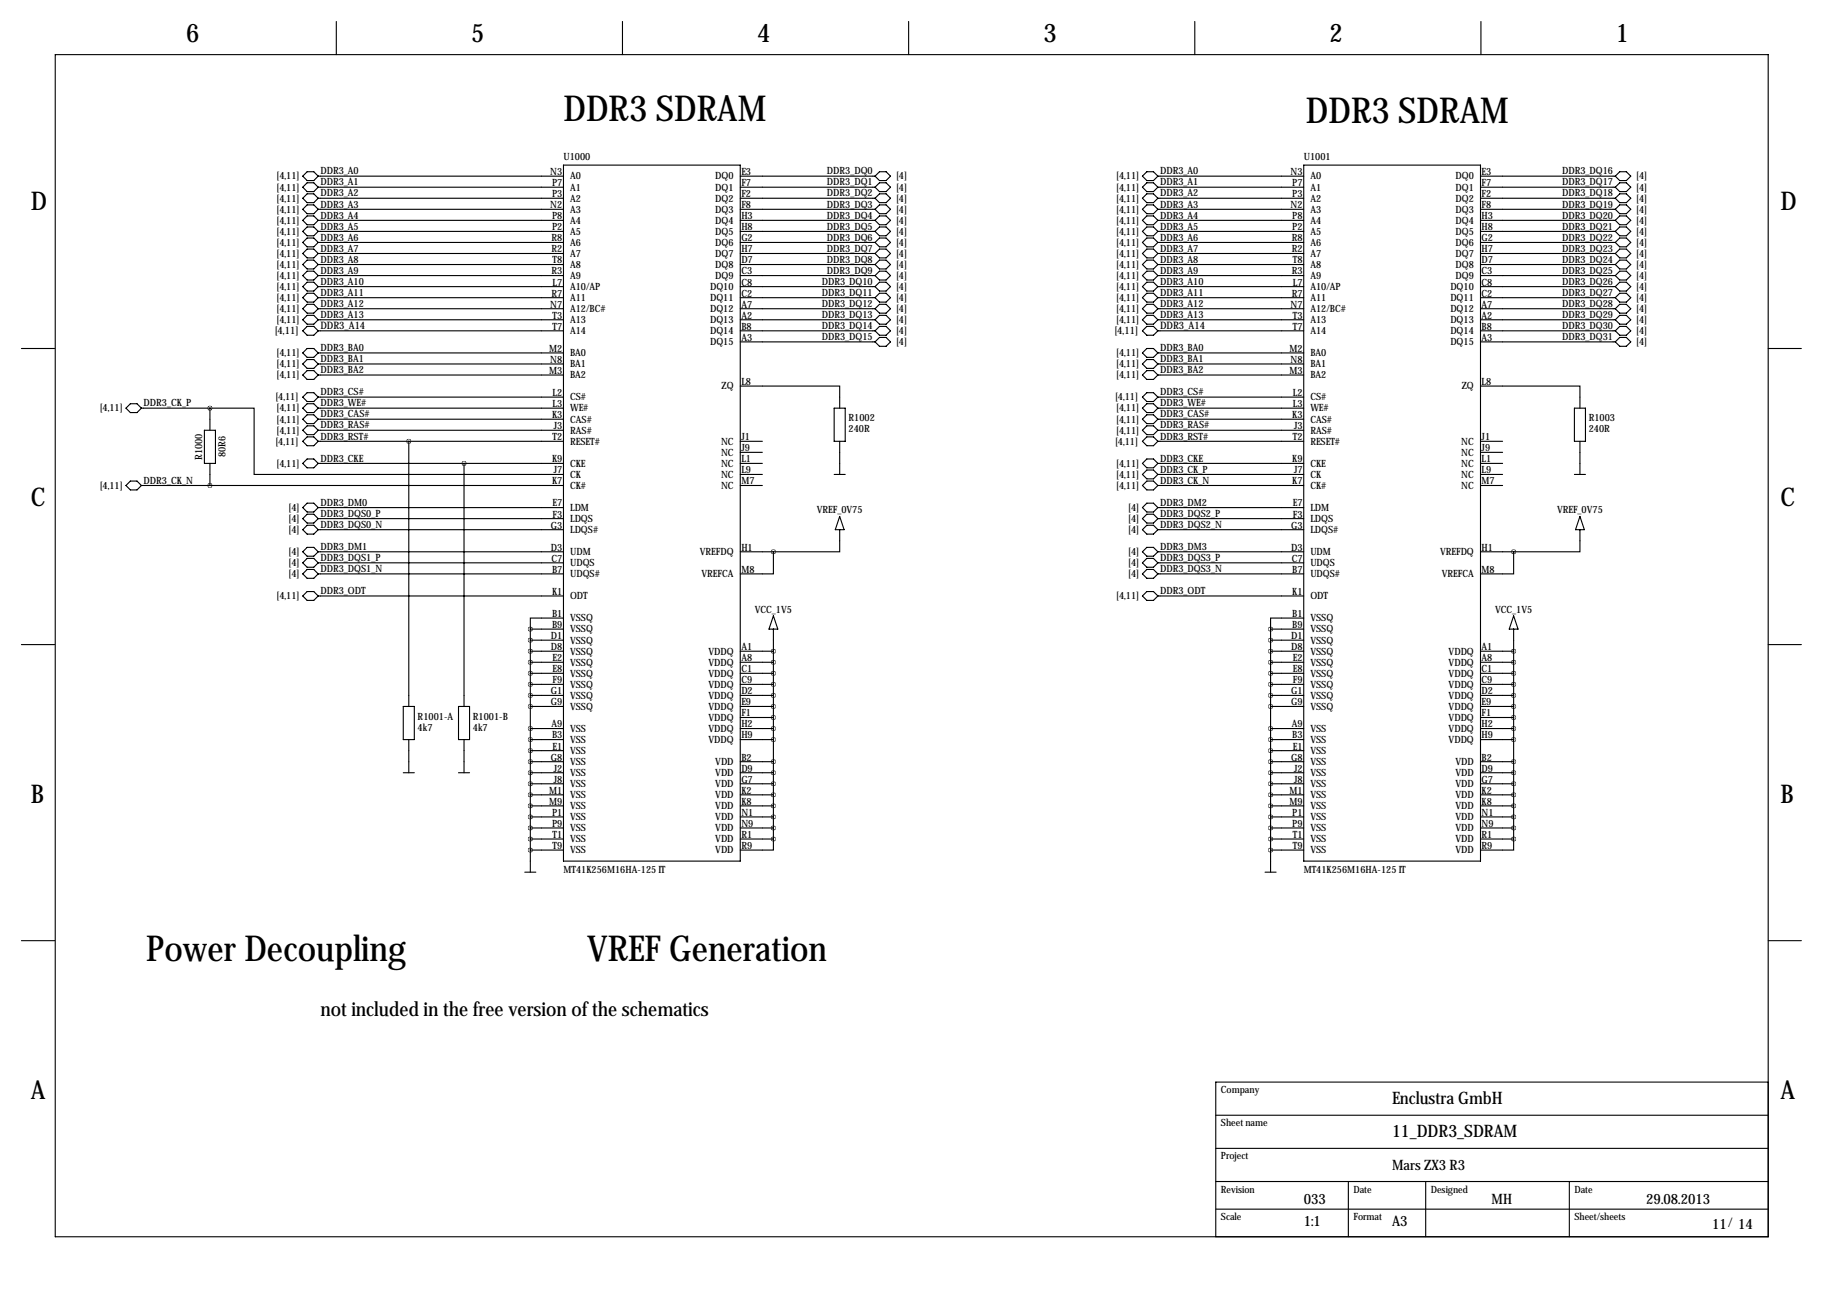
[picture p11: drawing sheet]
<svg xmlns="http://www.w3.org/2000/svg" width="419mm" height="297mm" viewBox="0 0 419 297" stroke-linecap="round" stroke-linejoin="round" font-family="sans-serif">
<defs><g id="words">
<g font-size="8.2">
<text x="129.5" y="27.8">DDR3 SDRAM</text>
<text x="300.2" y="28.3">DDR3 SDRAM</text>
<text x="33.6" y="221">Power Decoupling</text>
<text x="135" y="221">VREF Generation</text>
</g>
<g font-size="5.9">
<text x="42.8" y="9.8">6</text>
<text x="108.3" y="9.8">5</text>
<text x="174.1" y="9.8">4</text>
<text x="239.9" y="9.8">3</text>
<text x="305.7" y="9.8">2</text>
<text x="371.4" y="9.8">1</text>
<text x="7.1" y="48.4">D</text>
<text x="409.3" y="48.4">D</text>
<text x="7.1" y="116.4">C</text>
<text x="409.3" y="116.4">C</text>
<text x="7.1" y="184.5">B</text>
<text x="409.3" y="184.5">B</text>
<text x="7.1" y="252.6">A</text>
<text x="409.3" y="252.6">A</text>
</g>
<text font-size="4.6" x="73.7" y="233.5">not included in the free version of the schematics</text>
<g font-size="4">
<text x="320" y="253.9">Enclustra GmbH</text>
<text x="320" y="261.5">11_DDR3_SDRAM</text>
</g>
<g font-size="3.3">
<text x="320" y="269.1">Mars ZX3 R3</text>
<text x="299.7" y="276.7">033</text>
<text x="299.7" y="281.8">1:1</text>
<text x="320" y="281.8">A3</text>
<text x="342.9" y="276.7">MH</text>
<text x="378.5" y="276.7">29.08.2013</text>
<text x="393.6" y="282.5">11/ 14</text>
</g>
<g font-size="2.4">
<text x="63.1" y="76.8">[4,11]</text>
<text x="73.7" y="75.7">DDR3_A14</text>
<text x="256.2" y="76.8">[4,11]</text>
<text x="266.7" y="75.7">DDR3_A14</text>
</g>
<g font-size="2.3">
<text x="63.6" y="41.3">[4,11]</text>
<text x="73.7" y="40.1">DDR3_A0</text>
<text x="126.5" y="40.2">N3</text>
<text x="129.5" y="36.7">U1000</text>
<text x="131.1" y="41.3">A0</text>
<text x="164.4" y="41.3">DQ0</text>
<text x="170.4" y="40.2">E3</text>
<text x="190.1" y="40.1">DDR3_DQ0</text>
<text x="206" y="41.3">[4]</text>
<text x="256.6" y="41.3">[4,11]</text>
<text x="266.7" y="40.1">DDR3_A0</text>
<text x="296.7" y="40.2">N3</text>
<text x="299.7" y="36.7">U1001</text>
<text x="301.2" y="41.3">A0</text>
<text x="334.6" y="41.3">DQ0</text>
<text x="340.6" y="40.2">E3</text>
<text x="359.1" y="40.1">DDR3_DQ16</text>
<text x="376.2" y="41.3">[4]</text>
<text x="63.6" y="43.8">[4,11]</text>
<text x="63.6" y="46.3">[4,11]</text>
<text x="73.7" y="42.6">DDR3_A1</text>
<text x="73.7" y="45.2">DDR3_A2</text>
<text x="73.7" y="47.7">DDR3_A3</text>
<text x="126.5" y="47.9">N2</text>
<text x="126.9" y="42.8">P7</text>
<text x="126.9" y="45.3">P3</text>
<text x="131.1" y="43.8">A1</text>
<text x="131.1" y="46.3">A2</text>
<text x="164.4" y="43.8">DQ1</text>
<text x="164.4" y="46.3">DQ2</text>
<text x="170.4" y="42.8">F7</text>
<text x="170.4" y="45.3">F2</text>
<text x="170.4" y="47.9">F8</text>
<text x="190.1" y="42.6">DDR3_DQ1</text>
<text x="190.1" y="45.2">DDR3_DQ2</text>
<text x="190.1" y="47.7">DDR3_DQ3</text>
<text x="206" y="43.8">[4]</text>
<text x="206" y="46.3">[4]</text>
<text x="256.6" y="43.8">[4,11]</text>
<text x="256.6" y="46.3">[4,11]</text>
<text x="266.7" y="42.6">DDR3_A1</text>
<text x="266.7" y="45.2">DDR3_A2</text>
<text x="266.7" y="47.7">DDR3_A3</text>
<text x="296.7" y="47.9">N2</text>
<text x="297.1" y="42.8">P7</text>
<text x="297.1" y="45.3">P3</text>
<text x="301.2" y="43.8">A1</text>
<text x="301.2" y="46.3">A2</text>
<text x="334.6" y="43.8">DQ1</text>
<text x="334.6" y="46.3">DQ2</text>
<text x="340.6" y="42.8">F7</text>
<text x="340.6" y="45.3">F2</text>
<text x="340.6" y="47.9">F8</text>
<text x="359.1" y="42.6">DDR3_DQ17</text>
<text x="359.1" y="45.2">DDR3_DQ18</text>
<text x="359.1" y="47.7">DDR3_DQ19</text>
<text x="376.2" y="43.8">[4]</text>
<text x="376.2" y="46.3">[4]</text>
<text x="63.6" y="48.9">[4,11]</text>
<text x="63.6" y="51.4">[4,11]</text>
<text x="63.6" y="54">[4,11]</text>
<text x="73.7" y="50.3">DDR3_A4</text>
<text x="73.7" y="52.8">DDR3_A5</text>
<text x="126.9" y="50.4">P8</text>
<text x="126.9" y="52.9">P2</text>
<text x="131.1" y="48.9">A3</text>
<text x="131.1" y="51.4">A4</text>
<text x="131.1" y="54">A5</text>
<text x="164.4" y="48.9">DQ3</text>
<text x="164.4" y="51.4">DQ4</text>
<text x="164.4" y="54">DQ5</text>
<text x="170.4" y="50.4">H3</text>
<text x="170.4" y="52.9">H8</text>
<text x="190.1" y="50.3">DDR3_DQ4</text>
<text x="190.1" y="52.8">DDR3_DQ5</text>
<text x="206" y="48.9">[4]</text>
<text x="206" y="51.4">[4]</text>
<text x="206" y="54">[4]</text>
<text x="256.6" y="48.9">[4,11]</text>
<text x="256.6" y="51.4">[4,11]</text>
<text x="256.6" y="54">[4,11]</text>
<text x="266.7" y="50.3">DDR3_A4</text>
<text x="266.7" y="52.8">DDR3_A5</text>
<text x="297.1" y="50.4">P8</text>
<text x="297.1" y="52.9">P2</text>
<text x="301.2" y="48.9">A3</text>
<text x="301.2" y="51.4">A4</text>
<text x="301.2" y="54">A5</text>
<text x="334.6" y="48.9">DQ3</text>
<text x="334.6" y="51.4">DQ4</text>
<text x="334.6" y="54">DQ5</text>
<text x="340.6" y="50.4">H3</text>
<text x="340.6" y="52.9">H8</text>
<text x="359.1" y="50.3">DDR3_DQ20</text>
<text x="359.1" y="52.8">DDR3_DQ21</text>
<text x="376.2" y="48.9">[4]</text>
<text x="376.2" y="51.4">[4]</text>
<text x="376.2" y="54">[4]</text>
<text x="63.6" y="56.5">[4,11]</text>
<text x="63.6" y="59">[4,11]</text>
<text x="73.7" y="55.3">DDR3_A6</text>
<text x="73.7" y="57.9">DDR3_A7</text>
<text x="126.8" y="55.5">R8</text>
<text x="126.8" y="58">R2</text>
<text x="131.1" y="56.5">A6</text>
<text x="131.1" y="59">A7</text>
<text x="164.4" y="56.5">DQ6</text>
<text x="164.4" y="59">DQ7</text>
<text x="170.4" y="55.5">G2</text>
<text x="170.4" y="58">H7</text>
<text x="190.1" y="55.3">DDR3_DQ6</text>
<text x="190.1" y="57.9">DDR3_DQ7</text>
<text x="206" y="56.5">[4]</text>
<text x="206" y="59">[4]</text>
<text x="256.6" y="56.5">[4,11]</text>
<text x="256.6" y="59">[4,11]</text>
<text x="266.7" y="55.3">DDR3_A6</text>
<text x="266.7" y="57.9">DDR3_A7</text>
<text x="297" y="55.5">R8</text>
<text x="297" y="58">R2</text>
<text x="301.2" y="56.5">A6</text>
<text x="301.2" y="59">A7</text>
<text x="334.6" y="56.5">DQ6</text>
<text x="334.6" y="59">DQ7</text>
<text x="340.6" y="55.5">G2</text>
<text x="340.6" y="58">H7</text>
<text x="359.1" y="55.3">DDR3_DQ22</text>
<text x="359.1" y="57.9">DDR3_DQ23</text>
<text x="376.2" y="56.5">[4]</text>
<text x="376.2" y="59">[4]</text>
<text x="63.6" y="61.6">[4,11]</text>
<text x="63.6" y="64.1">[4,11]</text>
<text x="73.7" y="60.4">DDR3_A8</text>
<text x="73.7" y="63">DDR3_A9</text>
<text x="73.7" y="65.5">DDR3_A10</text>
<text x="126.8" y="63.1">R3</text>
<text x="127" y="60.6">T8</text>
<text x="127" y="65.6">L7</text>
<text x="131.1" y="61.6">A8</text>
<text x="131.1" y="64.1">A9</text>
<text x="164.4" y="61.6">DQ8</text>
<text x="164.4" y="64.1">DQ9</text>
<text x="170.4" y="60.6">D7</text>
<text x="170.4" y="63.1">C3</text>
<text x="170.4" y="65.6">C8</text>
<text x="188.9" y="65.5">DDR3_DQ10</text>
<text x="190.1" y="60.4">DDR3_DQ8</text>
<text x="190.1" y="63">DDR3_DQ9</text>
<text x="206" y="61.6">[4]</text>
<text x="206" y="64.1">[4]</text>
<text x="256.6" y="61.6">[4,11]</text>
<text x="256.6" y="64.1">[4,11]</text>
<text x="266.7" y="60.4">DDR3_A8</text>
<text x="266.7" y="63">DDR3_A9</text>
<text x="266.7" y="65.5">DDR3_A10</text>
<text x="297" y="63.1">R3</text>
<text x="297.2" y="60.6">T8</text>
<text x="297.2" y="65.6">L7</text>
<text x="301.2" y="61.6">A8</text>
<text x="301.2" y="64.1">A9</text>
<text x="334.6" y="61.6">DQ8</text>
<text x="334.6" y="64.1">DQ9</text>
<text x="340.6" y="60.6">D7</text>
<text x="340.6" y="63.1">C3</text>
<text x="340.6" y="65.6">C8</text>
<text x="359.1" y="60.4">DDR3_DQ24</text>
<text x="359.1" y="63">DDR3_DQ25</text>
<text x="359.1" y="65.5">DDR3_DQ26</text>
<text x="376.2" y="61.6">[4]</text>
<text x="376.2" y="64.1">[4]</text>
<text x="63.6" y="66.7">[4,11]</text>
<text x="63.6" y="69.2">[4,11]</text>
<text x="63.6" y="71.7">[4,11]</text>
<text x="73.7" y="68">DDR3_A11</text>
<text x="73.7" y="70.6">DDR3_A12</text>
<text x="126.5" y="70.7">N7</text>
<text x="126.8" y="68.2">R7</text>
<text x="131.1" y="66.7">A10/AP</text>
<text x="131.1" y="69.2">A11</text>
<text x="131.1" y="71.7">A12/BC#</text>
<text x="163.3" y="66.7">DQ10</text>
<text x="163.3" y="69.2">DQ11</text>
<text x="163.3" y="71.7">DQ12</text>
<text x="170.4" y="68.2">C2</text>
<text x="170.4" y="70.7">A7</text>
<text x="188.9" y="68">DDR3_DQ11</text>
<text x="188.9" y="70.6">DDR3_DQ12</text>
<text x="206" y="66.7">[4]</text>
<text x="206" y="69.2">[4]</text>
<text x="206" y="71.7">[4]</text>
<text x="256.6" y="66.7">[4,11]</text>
<text x="256.6" y="69.2">[4,11]</text>
<text x="256.6" y="71.7">[4,11]</text>
<text x="266.7" y="68">DDR3_A11</text>
<text x="266.7" y="70.6">DDR3_A12</text>
<text x="296.7" y="70.7">N7</text>
<text x="297" y="68.2">R7</text>
<text x="301.2" y="66.7">A10/AP</text>
<text x="301.2" y="69.2">A11</text>
<text x="301.2" y="71.7">A12/BC#</text>
<text x="333.4" y="66.7">DQ10</text>
<text x="333.4" y="69.2">DQ11</text>
<text x="333.4" y="71.7">DQ12</text>
<text x="340.6" y="68.2">C2</text>
<text x="340.6" y="70.7">A7</text>
<text x="359.1" y="68">DDR3_DQ27</text>
<text x="359.1" y="70.6">DDR3_DQ28</text>
<text x="376.2" y="66.7">[4]</text>
<text x="376.2" y="69.2">[4]</text>
<text x="376.2" y="71.7">[4]</text>
<text x="63.6" y="74.3">[4,11]</text>
<text x="73.7" y="73.1">DDR3_A13</text>
<text x="127" y="73.3">T3</text>
<text x="127" y="75.8">T7</text>
<text x="131.1" y="74.3">A13</text>
<text x="131.1" y="76.8">A14</text>
<text x="163.3" y="74.3">DQ13</text>
<text x="163.3" y="76.8">DQ14</text>
<text x="170.4" y="73.3">A2</text>
<text x="170.4" y="75.8">B8</text>
<text x="188.9" y="73.1">DDR3_DQ13</text>
<text x="188.9" y="75.7">DDR3_DQ14</text>
<text x="206" y="74.3">[4]</text>
<text x="206" y="76.8">[4]</text>
<text x="256.6" y="74.3">[4,11]</text>
<text x="266.7" y="73.1">DDR3_A13</text>
<text x="297.2" y="73.3">T3</text>
<text x="297.2" y="75.8">T7</text>
<text x="301.2" y="74.3">A13</text>
<text x="301.2" y="76.8">A14</text>
<text x="333.4" y="74.3">DQ13</text>
<text x="333.4" y="76.8">DQ14</text>
<text x="340.6" y="73.3">A2</text>
<text x="340.6" y="75.8">B8</text>
<text x="359.1" y="73.1">DDR3_DQ29</text>
<text x="359.1" y="75.7">DDR3_DQ30</text>
<text x="376.2" y="74.3">[4]</text>
<text x="376.2" y="76.8">[4]</text>
<text x="63.6" y="81.9">[4,11]</text>
<text x="73.7" y="80.7">DDR3_BA0</text>
<text x="73.7" y="83.3">DDR3_BA1</text>
<text x="126.3" y="80.9">M2</text>
<text x="126.5" y="83.4">N8</text>
<text x="131.1" y="81.9">BA0</text>
<text x="163.3" y="79.4">DQ15</text>
<text x="170.4" y="78.3">A3</text>
<text x="188.9" y="78.2">DDR3_DQ15</text>
<text x="206" y="79.4">[4]</text>
<text x="256.6" y="81.9">[4,11]</text>
<text x="266.7" y="80.7">DDR3_BA0</text>
<text x="266.7" y="83.3">DDR3_BA1</text>
<text x="296.4" y="80.9">M2</text>
<text x="296.7" y="83.4">N8</text>
<text x="301.2" y="81.9">BA0</text>
<text x="333.4" y="79.4">DQ15</text>
<text x="340.6" y="78.3">A3</text>
<text x="359.1" y="78.2">DDR3_DQ31</text>
<text x="376.2" y="79.4">[4]</text>
<text x="63.6" y="84.4">[4,11]</text>
<text x="63.6" y="87">[4,11]</text>
<text x="73.7" y="85.8">DDR3_BA2</text>
<text x="126.3" y="86">M3</text>
<text x="131.1" y="84.4">BA1</text>
<text x="131.1" y="87">BA2</text>
<text x="165.9" y="89.5">ZQ</text>
<text x="170.4" y="88.5">L8</text>
<text x="256.6" y="84.4">[4,11]</text>
<text x="256.6" y="87">[4,11]</text>
<text x="266.7" y="85.8">DDR3_BA2</text>
<text x="296.4" y="86">M3</text>
<text x="301.2" y="84.4">BA1</text>
<text x="301.2" y="87">BA2</text>
<text x="336.1" y="89.5">ZQ</text>
<text x="340.6" y="88.5">L8</text>
<text x="22.9" y="94.6">[4,11]</text>
<text x="33" y="93.4">DDR3_CK_P</text>
<text x="63.3" y="92.1">[4,11]</text>
<text x="63.6" y="94.6">[4,11]</text>
<text x="73.7" y="96">DDR3_CAS#</text>
<text x="73.7" y="93.4">DDR3_WE#</text>
<text x="73.7" y="90.9">DDR3_CS#</text>
<text x="127" y="91">L2</text>
<text x="127" y="93.6">L3</text>
<text x="131.1" y="92.1">CS#</text>
<text x="131.1" y="94.6">WE#</text>
<text x="256.3" y="92.1">[4,11]</text>
<text x="256.6" y="94.6">[4,11]</text>
<text x="266.7" y="96">DDR3_CAS#</text>
<text x="266.7" y="93.4">DDR3_WE#</text>
<text x="266.7" y="90.9">DDR3_CS#</text>
<text x="297.2" y="91">L2</text>
<text x="297.2" y="93.6">L3</text>
<text x="301.2" y="92.1">CS#</text>
<text x="301.2" y="94.6">WE#</text>
<text x="63.6" y="97.1">[4,11]</text>
<text x="63.6" y="99.7">[4,11]</text>
<text x="73.7" y="98.5">DDR3_RAS#</text>
<text x="73.7" y="101.1">DDR3_RST#</text>
<text x="126.9" y="96.1">K3</text>
<text x="127" y="101.2">T2</text>
<text x="127.3" y="98.7">J3</text>
<text x="131.1" y="97.1">CAS#</text>
<text x="131.1" y="99.7">RAS#</text>
<text x="170.4" y="101.2">J1</text>
<text x="195.1" y="96.9">R1002</text>
<text x="195.1" y="99.4">240R</text>
<text x="256.6" y="97.1">[4,11]</text>
<text x="256.6" y="99.7">[4,11]</text>
<text x="266.7" y="98.5">DDR3_RAS#</text>
<text x="266.7" y="101.1">DDR3_RST#</text>
<text x="297.1" y="96.1">K3</text>
<text x="297.2" y="101.2">T2</text>
<text x="297.5" y="98.7">J3</text>
<text x="301.2" y="97.1">CAS#</text>
<text x="301.2" y="99.7">RAS#</text>
<text x="340.6" y="101.2">J1</text>
<text x="365.3" y="96.9">R1003</text>
<text x="365.3" y="99.4">240R</text>
<text x="46.5" y="105.8" transform="rotate(-90 46.5 105.8)">R1000</text>
<text x="51.8" y="105.2" transform="rotate(-90 51.8 105.2)">80R6</text>
<text x="63.3" y="102.2">[4,11]</text>
<text x="63.6" y="107.3">[4,11]</text>
<text x="73.7" y="106.1">DDR3_CKE</text>
<text x="126.9" y="106.3">K9</text>
<text x="131.1" y="102.2">RESET#</text>
<text x="131.1" y="107.3">CKE</text>
<text x="165.8" y="102.2">NC</text>
<text x="165.8" y="104.8">NC</text>
<text x="165.8" y="107.3">NC</text>
<text x="170.4" y="103.7">J9</text>
<text x="170.4" y="106.3">L1</text>
<text x="256.3" y="102.2">[4,11]</text>
<text x="256.6" y="107.3">[4,11]</text>
<text x="266.7" y="106.1">DDR3_CKE</text>
<text x="297.1" y="106.3">K9</text>
<text x="301.2" y="102.2">RESET#</text>
<text x="301.2" y="107.3">CKE</text>
<text x="335.9" y="102.2">NC</text>
<text x="335.9" y="104.8">NC</text>
<text x="335.9" y="107.3">NC</text>
<text x="340.6" y="103.7">J9</text>
<text x="340.6" y="106.3">L1</text>
<text x="22.9" y="112.4">[4,11]</text>
<text x="33" y="111.2">DDR3_CK_N</text>
<text x="126.9" y="111.4">K7</text>
<text x="127.3" y="108.8">J7</text>
<text x="131.1" y="109.8">CK</text>
<text x="131.1" y="112.4">CK#</text>
<text x="165.8" y="109.8">NC</text>
<text x="165.8" y="112.4">NC</text>
<text x="170.4" y="108.8">L9</text>
<text x="170.4" y="111.4">M7</text>
<text x="256.6" y="109.8">[4,11]</text>
<text x="256.6" y="112.4">[4,11]</text>
<text x="266.7" y="108.7">DDR3_CK_P</text>
<text x="266.7" y="111.2">DDR3_CK_N</text>
<text x="297.1" y="111.4">K7</text>
<text x="297.5" y="108.8">J7</text>
<text x="301.2" y="109.8">CK</text>
<text x="301.2" y="112.4">CK#</text>
<text x="335.9" y="109.8">NC</text>
<text x="335.9" y="112.4">NC</text>
<text x="340.6" y="108.8">L9</text>
<text x="340.6" y="111.4">M7</text>
<text x="66.3" y="117.5">[4]</text>
<text x="73.7" y="116.3">DDR3_DM0</text>
<text x="73.7" y="118.8">DDR3_DQS0_P</text>
<text x="127" y="116.4">E7</text>
<text x="127" y="119">F3</text>
<text x="131.1" y="117.5">LDM</text>
<text x="187.8" y="118">VREF_0V75</text>
<text x="259.4" y="117.5">[4]</text>
<text x="266.7" y="116.3">DDR3_DM2</text>
<text x="266.7" y="118.8">DDR3_DQS2_P</text>
<text x="297.2" y="116.4">E7</text>
<text x="297.2" y="119">F3</text>
<text x="301.2" y="117.5">LDM</text>
<text x="357.9" y="118">VREF_0V75</text>
<text x="66.3" y="120">[4]</text>
<text x="66.3" y="122.5">[4]</text>
<text x="73.7" y="121.4">DDR3_DQS0_N</text>
<text x="126.7" y="121.5">G3</text>
<text x="131.1" y="120">LDQS</text>
<text x="131.1" y="122.5">LDQS#</text>
<text x="259.4" y="120">[4]</text>
<text x="259.4" y="122.5">[4]</text>
<text x="266.7" y="121.4">DDR3_DQS2_N</text>
<text x="296.8" y="121.5">G3</text>
<text x="301.2" y="120">LDQS</text>
<text x="301.2" y="122.5">LDQS#</text>
<text x="66.3" y="127.6">[4]</text>
<text x="66.3" y="130.2">[4]</text>
<text x="73.7" y="126.5">DDR3_DM1</text>
<text x="73.7" y="129">DDR3_DQS1_P</text>
<text x="73.7" y="131.5">DDR3_DQS1_N</text>
<text x="126.7" y="126.6">D3</text>
<text x="126.8" y="129.1">C7</text>
<text x="126.9" y="131.7">B7</text>
<text x="131.1" y="127.6">UDM</text>
<text x="131.1" y="130.2">UDQS</text>
<text x="160.9" y="127.6">VREFDQ</text>
<text x="170.4" y="126.6">H1</text>
<text x="170.4" y="131.7">M8</text>
<text x="259.4" y="127.6">[4]</text>
<text x="259.4" y="130.2">[4]</text>
<text x="266.7" y="126.5">DDR3_DM3</text>
<text x="266.7" y="129">DDR3_DQS3_P</text>
<text x="266.7" y="131.5">DDR3_DQS3_N</text>
<text x="296.8" y="126.6">D3</text>
<text x="297" y="129.1">C7</text>
<text x="297.1" y="131.7">B7</text>
<text x="301.2" y="127.6">UDM</text>
<text x="301.2" y="130.2">UDQS</text>
<text x="331.1" y="127.6">VREFDQ</text>
<text x="340.6" y="126.6">H1</text>
<text x="340.6" y="131.7">M8</text>
<text x="63.6" y="137.8">[4,11]</text>
<text x="66.3" y="132.7">[4]</text>
<text x="73.7" y="136.6">DDR3_ODT</text>
<text x="126.9" y="136.8">K1</text>
<text x="131.1" y="132.7">UDQS#</text>
<text x="131.1" y="137.8">ODT</text>
<text x="161.3" y="132.7">VREFCA</text>
<text x="256.6" y="137.8">[4,11]</text>
<text x="259.4" y="132.7">[4]</text>
<text x="266.7" y="136.6">DDR3_ODT</text>
<text x="297.1" y="136.8">K1</text>
<text x="301.2" y="132.7">UDQS#</text>
<text x="301.2" y="137.8">ODT</text>
<text x="331.5" y="132.7">VREFCA</text>
<text x="126.9" y="141.8">B1</text>
<text x="131.1" y="142.9">VSSQ</text>
<text x="173.5" y="140.8">VCC_1V5</text>
<text x="297.1" y="141.8">B1</text>
<text x="301.2" y="142.9">VSSQ</text>
<text x="343.7" y="140.8">VCC_1V5</text>
<text x="126.7" y="146.9">D1</text>
<text x="126.7" y="149.5">D8</text>
<text x="126.9" y="144.4">B9</text>
<text x="131.1" y="145.4">VSSQ</text>
<text x="131.1" y="147.9">VSSQ</text>
<text x="170.4" y="149.5">A1</text>
<text x="296.8" y="146.9">D1</text>
<text x="296.8" y="149.5">D8</text>
<text x="297.1" y="144.4">B9</text>
<text x="301.2" y="145.4">VSSQ</text>
<text x="301.2" y="147.9">VSSQ</text>
<text x="340.6" y="149.5">A1</text>
<text x="127" y="152">E2</text>
<text x="127" y="154.5">E8</text>
<text x="131.1" y="150.5">VSSQ</text>
<text x="131.1" y="153">VSSQ</text>
<text x="131.1" y="155.6">VSSQ</text>
<text x="162.9" y="150.5">VDDQ</text>
<text x="162.9" y="153">VDDQ</text>
<text x="162.9" y="155.6">VDDQ</text>
<text x="170.4" y="152">A8</text>
<text x="170.4" y="154.5">C1</text>
<text x="297.2" y="152">E2</text>
<text x="297.2" y="154.5">E8</text>
<text x="301.2" y="150.5">VSSQ</text>
<text x="301.2" y="153">VSSQ</text>
<text x="301.2" y="155.6">VSSQ</text>
<text x="333" y="150.5">VDDQ</text>
<text x="333" y="153">VDDQ</text>
<text x="333" y="155.6">VDDQ</text>
<text x="340.6" y="152">A8</text>
<text x="340.6" y="154.5">C1</text>
<text x="126.7" y="159.6">G1</text>
<text x="127" y="157.1">F9</text>
<text x="131.1" y="158.1">VSSQ</text>
<text x="131.1" y="160.6">VSSQ</text>
<text x="162.9" y="158.1">VDDQ</text>
<text x="162.9" y="160.6">VDDQ</text>
<text x="170.4" y="157.1">C9</text>
<text x="170.4" y="159.6">D2</text>
<text x="296.8" y="159.6">G1</text>
<text x="297.2" y="157.1">F9</text>
<text x="301.2" y="158.1">VSSQ</text>
<text x="301.2" y="160.6">VSSQ</text>
<text x="333" y="158.1">VDDQ</text>
<text x="333" y="160.6">VDDQ</text>
<text x="340.6" y="157.1">C9</text>
<text x="340.6" y="159.6">D2</text>
<text x="96" y="165.5">R1001-A</text>
<text x="108.7" y="165.5">R1001-B</text>
<text x="126.7" y="162.2">G9</text>
<text x="126.8" y="167.2">A9</text>
<text x="131.1" y="163.2">VSSQ</text>
<text x="162.9" y="163.2">VDDQ</text>
<text x="162.9" y="165.7">VDDQ</text>
<text x="170.4" y="162.2">E9</text>
<text x="170.4" y="164.7">F1</text>
<text x="170.4" y="167.2">H2</text>
<text x="296.8" y="162.2">G9</text>
<text x="297" y="167.2">A9</text>
<text x="301.2" y="163.2">VSSQ</text>
<text x="333" y="163.2">VDDQ</text>
<text x="333" y="165.7">VDDQ</text>
<text x="340.6" y="162.2">E9</text>
<text x="340.6" y="164.7">F1</text>
<text x="340.6" y="167.2">H2</text>
<text x="96" y="168">4k7</text>
<text x="108.7" y="168">4k7</text>
<text x="126.9" y="169.8">B3</text>
<text x="127" y="172.3">E1</text>
<text x="131.1" y="168.3">VSS</text>
<text x="131.1" y="170.8">VSS</text>
<text x="131.1" y="173.3">VSS</text>
<text x="162.9" y="168.3">VDDQ</text>
<text x="162.9" y="170.8">VDDQ</text>
<text x="170.4" y="169.8">H9</text>
<text x="297.1" y="169.8">B3</text>
<text x="297.2" y="172.3">E1</text>
<text x="301.2" y="168.3">VSS</text>
<text x="301.2" y="170.8">VSS</text>
<text x="301.2" y="173.3">VSS</text>
<text x="333" y="168.3">VDDQ</text>
<text x="333" y="170.8">VDDQ</text>
<text x="340.6" y="169.8">H9</text>
<text x="126.7" y="174.9">G8</text>
<text x="127.3" y="177.4">J2</text>
<text x="127.3" y="179.9">J8</text>
<text x="131.1" y="175.9">VSS</text>
<text x="131.1" y="178.4">VSS</text>
<text x="164.4" y="175.9">VDD</text>
<text x="164.4" y="178.4">VDD</text>
<text x="170.4" y="174.9">B2</text>
<text x="170.4" y="177.4">D9</text>
<text x="170.4" y="179.9">G7</text>
<text x="296.8" y="174.9">G8</text>
<text x="297.5" y="177.4">J2</text>
<text x="297.5" y="179.9">J8</text>
<text x="301.2" y="175.9">VSS</text>
<text x="301.2" y="178.4">VSS</text>
<text x="334.6" y="175.9">VDD</text>
<text x="334.6" y="178.4">VDD</text>
<text x="340.6" y="174.9">B2</text>
<text x="340.6" y="177.4">D9</text>
<text x="340.6" y="179.9">G7</text>
<text x="126.3" y="182.5">M1</text>
<text x="126.3" y="185">M9</text>
<text x="131.1" y="181">VSS</text>
<text x="131.1" y="183.5">VSS</text>
<text x="164.4" y="181">VDD</text>
<text x="164.4" y="183.5">VDD</text>
<text x="170.4" y="182.5">K2</text>
<text x="170.4" y="185">K8</text>
<text x="296.4" y="182.5">M1</text>
<text x="296.4" y="185">M9</text>
<text x="301.2" y="181">VSS</text>
<text x="301.2" y="183.5">VSS</text>
<text x="334.6" y="181">VDD</text>
<text x="334.6" y="183.5">VDD</text>
<text x="340.6" y="182.5">K2</text>
<text x="340.6" y="185">K8</text>
<text x="126.9" y="187.6">P1</text>
<text x="126.9" y="190.1">P9</text>
<text x="131.1" y="186">VSS</text>
<text x="131.1" y="188.6">VSS</text>
<text x="131.1" y="191.1">VSS</text>
<text x="164.4" y="186">VDD</text>
<text x="164.4" y="188.6">VDD</text>
<text x="164.4" y="191.1">VDD</text>
<text x="170.4" y="187.6">N1</text>
<text x="170.4" y="190.1">N9</text>
<text x="297.1" y="187.6">P1</text>
<text x="297.1" y="190.1">P9</text>
<text x="301.2" y="186">VSS</text>
<text x="301.2" y="188.6">VSS</text>
<text x="301.2" y="191.1">VSS</text>
<text x="334.6" y="186">VDD</text>
<text x="334.6" y="188.6">VDD</text>
<text x="334.6" y="191.1">VDD</text>
<text x="340.6" y="187.6">N1</text>
<text x="340.6" y="190.1">N9</text>
<text x="127" y="192.6">T1</text>
<text x="127" y="195.2">T9</text>
<text x="131.1" y="193.7">VSS</text>
<text x="131.1" y="196.2">VSS</text>
<text x="164.4" y="193.7">VDD</text>
<text x="164.4" y="196.2">VDD</text>
<text x="170.4" y="192.6">R1</text>
<text x="170.4" y="195.2">R9</text>
<text x="297.2" y="192.6">T1</text>
<text x="297.2" y="195.2">T9</text>
<text x="301.2" y="193.7">VSS</text>
<text x="301.2" y="196.2">VSS</text>
<text x="334.6" y="193.7">VDD</text>
<text x="334.6" y="196.2">VDD</text>
<text x="340.6" y="192.6">R1</text>
<text x="340.6" y="195.2">R9</text>
<text x="129.5" y="200.8">MT41K256M16HA-125 IT</text>
<text x="299.7" y="200.8">MT41K256M16HA-125 IT</text>
<text x="280.7" y="251.3">Company</text>
<text x="280.7" y="258.9">Sheet name</text>
<text x="280.7" y="266.6">Project</text>
<text x="280.7" y="274.2">Revision</text>
<text x="311.1" y="274.2">Date</text>
<text x="328.9" y="274.2">Designed</text>
<text x="361.9" y="274.2">Date</text>
<text x="280.7" y="280.5">Scale</text>
<text x="311.1" y="280.5">Format</text>
<text x="361.9" y="280.5">Sheet/sheets</text>
</g>
</g></defs>
<g fill="none" stroke="#000" stroke-width=".25">
<path d="M12.7 12.6h393.8v271.7h-393.8zM77.3 4.9v7.7M143.1 4.9v7.7M208.9 4.9v7.7M274.7 4.9v7.7M340.5 4.9v7.7M129.5 38h40.7v160h-40.7zM299.7 38h40.7v160h-40.7zM69.6 40.5l1-1h1.5l1.1 1-1.1 1h-1.5zM69.6 43l1-1h1.5l1.1 1-1.1 1.1h-1.5zM69.6 45.6l1-1h1.5l1.1 1-1.1 1h-1.5zM69.6 48.1l1-1h1.5l1.1 1-1.1 1h-1.5z"/>
<path d="M69.6 50.7l1-1.1h1.5l1.1 1.1-1.1 1h-1.5zM69.6 53.2l1-1h1.5l1.1 1-1.1 1h-1.5zM69.6 55.7l1-1h1.5l1.1 1-1.1 1.1h-1.5zM69.6 58.3l1-1h1.5l1.1 1-1.1 1h-1.5zM73.2 40.5h56.3M73.2 43h56.3M73.2 45.6h56.3M73.2 48.1h56.3M73.2 50.7h56.3M73.2 53.2h56.3M73.2 55.7h56.3M73.2 58.3h56.3"/>
<path d="M170.2 40.5h31M170.2 43h31M170.2 45.6h31M170.2 48.1h31M170.2 50.7h31M170.2 53.2h31M170.2 55.7h31M170.2 58.3h31M201.2 40.5l1-1h1.5l1 1-1 1h-1.5zM201.2 43l1-1h1.5l1 1-1 1.1h-1.5zM201.2 45.6l1-1h1.5l1 1-1 1h-1.5zM201.2 48.1l1-1h1.5l1 1-1 1h-1.5z"/>
<path d="M201.2 50.7l1-1.1h1.5l1 1.1-1 1h-1.5zM201.2 53.2l1-1h1.5l1 1-1 1h-1.5zM201.2 55.7l1-1h1.5l1 1-1 1.1h-1.5zM201.2 58.3l1-1h1.5l1 1-1 1h-1.5zM262.6 40.5l1.1-1h1.5l1 1-1 1h-1.5zM262.6 43l1.1-1h1.5l1 1-1 1.1h-1.5zM262.6 45.6l1.1-1h1.5l1 1-1 1h-1.5zM262.6 48.1l1.1-1h1.5l1 1-1 1h-1.5zM262.6 50.7l1.1-1.1h1.5l1 1.1-1 1h-1.5zM262.6 53.2l1.1-1h1.5l1 1-1 1h-1.5zM262.6 55.7l1.1-1h1.5l1 1-1 1.1h-1.5zM262.6 58.3l1.1-1h1.5l1 1-1 1h-1.5z"/>
<path d="M266.2 40.5h33.5M266.2 43h33.5M266.2 45.6h33.5M266.2 48.1h33.5M266.2 50.7h33.5M266.2 53.2h33.5M266.2 55.7h33.5M266.2 58.3h33.5M340.4 40.5h30.9M340.4 43h30.9M340.4 45.6h30.9M340.4 48.1h30.9"/>
<path d="M340.4 50.7h30.9M340.4 53.2h30.9M340.4 55.7h30.9M340.4 58.3h30.9M371.3 40.5l1.1-1h1.5l1 1-1 1h-1.5zM371.3 43l1.1-1h1.5l1 1-1 1.1h-1.5zM371.3 45.6l1.1-1h1.5l1 1-1 1h-1.5zM371.3 48.1l1.1-1h1.5l1 1-1 1h-1.5zM371.3 50.7l1.1-1.1h1.5l1 1.1-1 1h-1.5zM371.3 53.2l1.1-1h1.5l1 1-1 1h-1.5zM371.3 55.7l1.1-1h1.5l1 1-1 1.1h-1.5zM371.3 58.3l1.1-1h1.5l1 1-1 1h-1.5z"/>
<path d="M69.6 60.8l1-1h1.5l1.1 1-1.1 1h-1.5zM69.6 63.4l1-1.1h1.5l1.1 1.1-1.1 1h-1.5zM69.6 65.9l1-1h1.5l1.1 1-1.1 1h-1.5zM69.6 71l1-1h1.5l1.1 1-1.1 1h-1.5zM69.6 73.5l1-1h1.5l1.1 1-1.1 1h-1.5zM69.6 76.1l1-1.1h1.5l1.1 1.1-1.1 1h-1.5zM70.6 67.4h1.5l1.1 1-1.1 1.1h-1.5l-1-1.1zM73.2 60.8h56.3M73.2 63.4h56.3M73.2 65.9h56.3M73.2 68.4h56.3M73.2 71h56.3"/>
<path d="M73.2 73.5h56.3M73.2 76.1h56.3M170.2 60.8h31M170.2 63.4h31M170.2 65.9h31M170.2 68.4h31M170.2 71h31M170.2 73.5h31M170.2 76.1h31M170.2 78.6h31M201.2 60.8l1-1h1.5l1 1-1 1h-1.5zM201.2 63.4l1-1.1h1.5l1 1.1-1 1h-1.5z"/>
<path d="M201.2 65.9l1-1h1.5l1 1-1 1h-1.5zM201.2 71l1-1h1.5l1 1-1 1h-1.5zM202.2 67.4h1.5l1 1-1 1.1h-1.5l-1-1.1zM202.2 72.5h1.5l1 1-1 1h-1.5l-1-1zM202.2 75h1.5l1 1.1-1 1h-1.5l-1-1zM202.2 77.6h1.5l1 1-1 1h-1.5l-1-1zM262.6 60.8l1.1-1h1.5l1 1-1 1h-1.5zM262.6 63.4l1.1-1.1h1.5l1 1.1-1 1h-1.5zM262.6 65.9l1.1-1h1.5l1 1-1 1h-1.5zM262.6 71l1.1-1h1.5l1 1-1 1h-1.5zM262.6 73.5l1.1-1h1.5l1 1-1 1h-1.5zM262.6 76.1l1.1-1.1h1.5l1 1.1-1 1h-1.5z"/>
<path d="M263.7 67.4h1.5l1 1-1 1.1h-1.5l-1.1-1.1zM266.2 60.8h33.5M266.2 63.4h33.5M266.2 65.9h33.5M266.2 68.4h33.5M266.2 71h33.5M266.2 73.5h33.5M266.2 76.1h33.5M340.4 60.8h30.9M340.4 63.4h30.9M340.4 65.9h30.9M340.4 68.4h30.9"/>
<path d="M340.4 71h30.9M340.4 73.5h30.9M340.4 76.1h30.9M340.4 78.6h30.9M371.3 60.8l1.1-1h1.5l1 1-1 1h-1.5zM371.3 63.4l1.1-1.1h1.5l1 1.1-1 1h-1.5zM371.3 65.9l1.1-1h1.5l1 1-1 1h-1.5zM371.3 71l1.1-1h1.5l1 1-1 1h-1.5zM371.3 73.5l1.1-1h1.5l1 1-1 1h-1.5zM371.3 76.1l1.1-1.1h1.5l1 1.1-1 1h-1.5zM371.3 78.6l1.1-1h1.5l1 1-1 1h-1.5zM372.4 67.4h1.5l1 1-1 1.1h-1.5l-1.1-1.1z"/>
<path d="M4.9 80.1h7.6M30 92.8h1.5l1 1-1 1.1h-1.5l-1-1.1zM32.5 93.8h15.8M47 98.9h2.5v7.6h-2.5zM48.3 93.8h10.1v15.3h71.1M48.3 93.8v5.1M69.6 81.1l1-1h1.5l1.1 1-1.1 1.1h-1.5zM69.6 83.7l1-1h1.5l1.1 1-1.1 1h-1.5zM69.6 86.2l1-1h1.5l1.1 1-1.1 1h-1.5zM69.6 96.4l1-1h1.5l1.1 1-1.1 1h-1.5zM69.6 98.9l1-1h1.5l1.1 1-1.1 1h-1.5zM69.6 93.8l1-1h1.5l1.1 1-1.1 1.1h-1.5z"/>
<path d="M69.6 91.3l1-1h1.5l1.1 1-1.1 1h-1.5zM73.2 98.9h56.3M73.2 81.1h56.3M73.2 83.7h56.3M73.2 86.2h56.3M73.2 91.3h56.3M73.2 93.8h56.3M73.2 96.4h56.3M170.2 88.8h22.8v5M191.8 93.8h2.5v7.7h-2.5zM262.6 81.1l1.1-1h1.5l1 1-1 1.1h-1.5zM262.6 83.7l1.1-1h1.5l1 1-1 1h-1.5z"/>
<path d="M262.6 86.2l1.1-1h1.5l1 1-1 1h-1.5zM262.6 96.4l1.1-1h1.5l1 1-1 1h-1.5zM262.6 98.9l1.1-1h1.5l1 1-1 1h-1.5zM262.6 93.8l1.1-1h1.5l1 1-1 1.1h-1.5zM262.6 91.3l1.1-1h1.5l1 1-1 1h-1.5zM266.2 98.9h33.5M266.2 81.1h33.5M266.2 83.7h33.5M266.2 86.2h33.5M266.2 91.3h33.5M266.2 93.8h33.5M266.2 96.4h33.5"/>
<path d="M340.4 88.8h22.8v5M361.9 93.8h2.6v7.7h-2.6zM406.5 80.1h7.6M30 110.6h1.5l1 1-1 1h-1.5l-1-1zM32.5 111.6h97M48.3 106.5v5.1M69.6 106.5l1-1h1.5l1.1 1-1.1 1.1h-1.5zM69.6 116.7l1-1h1.5l1.1 1-1.1 1h-1.5zM69.6 119.2l1-1h1.5l1.1 1-1.1 1.1h-1.5zM69.6 101.5l1-1.1h1.5l1.1 1.1-1.1 1h-1.5zM73.2 106.5h56.3M73.2 101.5h56.3"/>
<path d="M73.2 116.7h56.3M73.2 119.2h56.3M94 101.5v60.9M106.7 106.5v55.9M170.2 106.5h5.1M170.2 101.5h5.1M170.2 109.1h5.1M170.2 111.6h5.1M170.2 104h5.1M191.8 109.1h2.5M193 118.7l1.1 3.1h-2.1zM193 101.5v7.6"/>
<path d="M262.6 106.5l1.1-1h1.5l1 1-1 1.1h-1.5zM262.6 116.7l1.1-1h1.5l1 1-1 1h-1.5zM262.6 119.2l1.1-1h1.5l1 1-1 1.1h-1.5zM262.6 111.6l1.1-1h1.5l1 1-1 1h-1.5zM262.6 101.5l1.1-1.1h1.5l1 1.1-1 1h-1.5zM262.6 109.1l1.1-1h1.5l1 1-1 1h-1.5zM266.2 106.5h33.5M266.2 101.5h33.5M266.2 109.1h33.5M266.2 111.6h33.5M266.2 116.7h33.5M266.2 119.2h33.5"/>
<path d="M340.4 106.5h5M340.4 101.5h5M340.4 109.1h5M340.4 111.6h5M340.4 104h5M361.9 109.1h2.6M363.2 118.7l1 3.1h-2zM363.2 101.5v7.6M69.6 121.8l1-1h1.5l1.1 1-1.1 1h-1.5zM69.6 126.9l1-1.1h1.5l1.1 1.1-1.1 1h-1.5zM69.6 129.4l1-1h1.5l1.1 1-1.1 1h-1.5zM69.6 131.9l1-1h1.5l1.1 1-1.1 1.1h-1.5z"/>
<path d="M69.6 137l1-1h1.5l1.1 1-1.1 1h-1.5zM73.2 121.8h56.3M73.2 126.9h56.3M73.2 129.4h56.3M73.2 131.9h56.3M73.2 137h56.3M170.2 126.9h7.6M177.8 126.9v5h-7.6M193 121.8v5.1h-15.2M262.6 121.8l1.1-1h1.5l1 1-1 1h-1.5zM262.6 126.9l1.1-1.1h1.5l1 1.1-1 1h-1.5zM262.6 129.4l1.1-1h1.5l1 1-1 1h-1.5z"/>
<path d="M262.6 131.9l1.1-1h1.5l1 1-1 1.1h-1.5zM262.6 137l1.1-1h1.5l1 1-1 1h-1.5zM266.2 121.8h33.5M266.2 126.9h33.5M266.2 129.4h33.5M266.2 131.9h33.5M266.2 137h33.5M340.4 126.9h7.6M348 126.9v5h-7.6M363.2 121.8v5.1h-15.2M4.9 148.2h7.6M121.9 144.6h7.6"/>
<path d="M121.9 147.2h7.6M121.9 149.7h7.6M121.9 152.3h7.6M121.9 154.8h7.6M121.9 157.3h7.6M121.9 159.9h7.6M121.9 144.6v55.9M129.5 142.1h-7.6v2.5M170.2 149.7h7.6M170.2 152.3h7.6M170.2 154.8h7.6M170.2 157.3h7.6"/>
<path d="M170.2 159.9h7.6M177.8 141.6l1 3h-2zM177.8 144.6v48.3M292.1 144.6h7.6M292.1 147.2h7.6M292.1 149.7h7.6M292.1 152.3h7.6M292.1 154.8h7.6M292.1 157.3h7.6M292.1 159.9h7.6M292.1 144.6v55.9M299.7 142.1h-7.6v2.5"/>
<path d="M340.4 149.7h7.6M340.4 152.3h7.6M340.4 154.8h7.6M340.4 157.3h7.6M340.4 159.9h7.6M348 141.6l1 3h-2zM348 144.6v48.3M406.5 148.2h7.6M92.7 162.4h2.5v7.6h-2.5zM92.7 177.7h2.5M94 170v7.7M105.4 162.4h2.5v7.6h-2.5z"/>
<path d="M105.4 177.7h2.5M106.7 170v7.7M121.9 170h7.6M121.9 162.4h7.6M121.9 167.5h7.6M121.9 172.6h7.6M121.9 175.1h7.6M121.9 177.7h7.6M170.2 170h7.6M170.2 162.4h7.6M170.2 167.5h7.6M170.2 175.1h7.6"/>
<path d="M170.2 177.7h7.6M170.2 165h7.6M292.1 170h7.6M292.1 162.4h7.6M292.1 167.5h7.6M292.1 172.6h7.6M292.1 175.1h7.6M292.1 177.7h7.6M340.4 170h7.6M340.4 162.4h7.6M340.4 167.5h7.6M340.4 175.1h7.6"/>
<path d="M340.4 177.7h7.6M340.4 165h7.6M121.9 180.2h7.6M121.9 182.7h7.6M121.9 185.3h7.6M121.9 187.8h7.6M121.9 190.4h7.6M121.9 192.9h7.6M121.9 195.4h7.6M170.2 180.2h7.6M170.2 182.7h7.6M170.2 185.3h7.6"/>
<path d="M170.2 187.8h7.6M170.2 190.4h7.6M170.2 192.9h7.6M177.8 192.9v2.5h-7.6M292.1 180.2h7.6M292.1 182.7h7.6M292.1 185.3h7.6M292.1 187.8h7.6M292.1 190.4h7.6M292.1 192.9h7.6M292.1 195.4h7.6M340.4 180.2h7.6"/>
<path d="M340.4 182.7h7.6M340.4 185.3h7.6M340.4 187.8h7.6M340.4 190.4h7.6M340.4 192.9h7.6M348 192.9v2.5h-7.6M4.9 216.3h7.6M120.6 200.5h2.6M290.8 200.5h2.6M406.5 216.3h7.6M279.5 256.4h127M406.5 248.8h-127v35.5"/>
<path d="M279.5 278h127M279.5 271.6h127M279.5 264h127M310 271.6v12.7M327.8 271.6v12.7M360.8 271.6v12.7"/>
</g>
<path d="M121.9 182.7a.05 .05 0 0 0 .1 0 .05 .05 0 0 0-.1 0zM121.9 180.2a.05 .05 0 0 0 .1 0 .05 .05 0 0 0-.1 0zM121.9 177.7a.05 .05 0 0 0 .1 0 .05 .05 0 0 0-.1 0zM121.9 175.1a.05 .05 0 0 0 .1 0 .05 .05 0 0 0-.1 0zM121.9 170a.05 .05 0 0 0 .1 0 .05 .05 0 0 0-.1 0zM121.9 162.4a.05 .05 0 0 0 .1 0 .05 .05 0 0 0-.1 0zM121.9 159.9a.05 .05 0 0 0 .1 0 .05 .05 0 0 0-.1 0zM121.9 157.3a.05 .05 0 0 0 .1 0 .05 .05 0 0 0-.1 0zM121.9 154.8a.05 .05 0 0 0 .1 0 .05 .05 0 0 0-.1 0zM121.9 152.3a.05 .05 0 0 0 .1 0 .05 .05 0 0 0-.1 0zM121.9 149.7a.05 .05 0 0 0 .1 0 .05 .05 0 0 0-.1 0zM121.9 147.2a.05 .05 0 0 0 .1 0 .05 .05 0 0 0-.1 0zM121.9 144.6a.05 .05 0 0 0 .1 0 .05 .05 0 0 0-.1 0zM48.2 93.8a.05 .05 0 0 0 .1 0 .05 .05 0 0 0-.1 0zM48.2 111.6a.05 .05 0 0 0 .1 0 .05 .05 0 0 0-.1 0zM106.6 106.5a.05 .05 0 0 0 .1 0 .05 .05 0 0 0-.1 0zM121.9 167.5a.05 .05 0 0 0 .1 0 .05 .05 0 0 0-.1 0zM121.9 172.6a.05 .05 0 0 0 .1 0 .05 .05 0 0 0-.1 0zM121.9 185.3a.05 .05 0 0 0 .1 0 .05 .05 0 0 0-.1 0zM121.9 192.9a.05 .05 0 0 0 .1 0 .05 .05 0 0 0-.1 0zM121.9 190.4a.05 .05 0 0 0 .1 0 .05 .05 0 0 0-.1 0zM121.9 187.8a.05 .05 0 0 0 .1 0 .05 .05 0 0 0-.1 0zM121.9 195.4a.05 .05 0 0 0 .1 0 .05 .05 0 0 0-.1 0zM347.9 126.9a.05 .05 0 0 0 .1 0 .05 .05 0 0 0-.1 0zM347.9 152.3a.05 .05 0 0 0 .1 0 .05 .05 0 0 0-.1 0zM347.9 154.8a.05 .05 0 0 0 .1 0 .05 .05 0 0 0-.1 0zM347.9 157.3a.05 .05 0 0 0 .1 0 .05 .05 0 0 0-.1 0zM347.9 159.9a.05 .05 0 0 0 .1 0 .05 .05 0 0 0-.1 0zM347.9 162.4a.05 .05 0 0 0 .1 0 .05 .05 0 0 0-.1 0zM347.9 165a.05 .05 0 0 0 .1 0 .05 .05 0 0 0-.1 0zM347.9 167.5a.05 .05 0 0 0 .1 0 .05 .05 0 0 0-.1 0zM347.9 170a.05 .05 0 0 0 .1 0 .05 .05 0 0 0-.1 0zM347.9 177.7a.05 .05 0 0 0 .1 0 .05 .05 0 0 0-.1 0zM347.9 182.7a.05 .05 0 0 0 .1 0 .05 .05 0 0 0-.1 0zM347.9 185.3a.05 .05 0 0 0 .1 0 .05 .05 0 0 0-.1 0zM347.9 187.8a.05 .05 0 0 0 .1 0 .05 .05 0 0 0-.1 0zM347.9 190.4a.05 .05 0 0 0 .1 0 .05 .05 0 0 0-.1 0zM347.9 175.1a.05 .05 0 0 0 .1 0 .05 .05 0 0 0-.1 0zM347.9 180.2a.05 .05 0 0 0 .1 0 .05 .05 0 0 0-.1 0zM347.9 192.9a.05 .05 0 0 0 .1 0 .05 .05 0 0 0-.1 0zM347.9 149.7a.05 .05 0 0 0 .1 0 .05 .05 0 0 0-.1 0zM93.9 101.5a.05 .05 0 0 0 .1 0 .05 .05 0 0 0-.1 0z" fill="#000" stroke="#000" stroke-width="1"/>
<use href="#words"/>
</svg>
